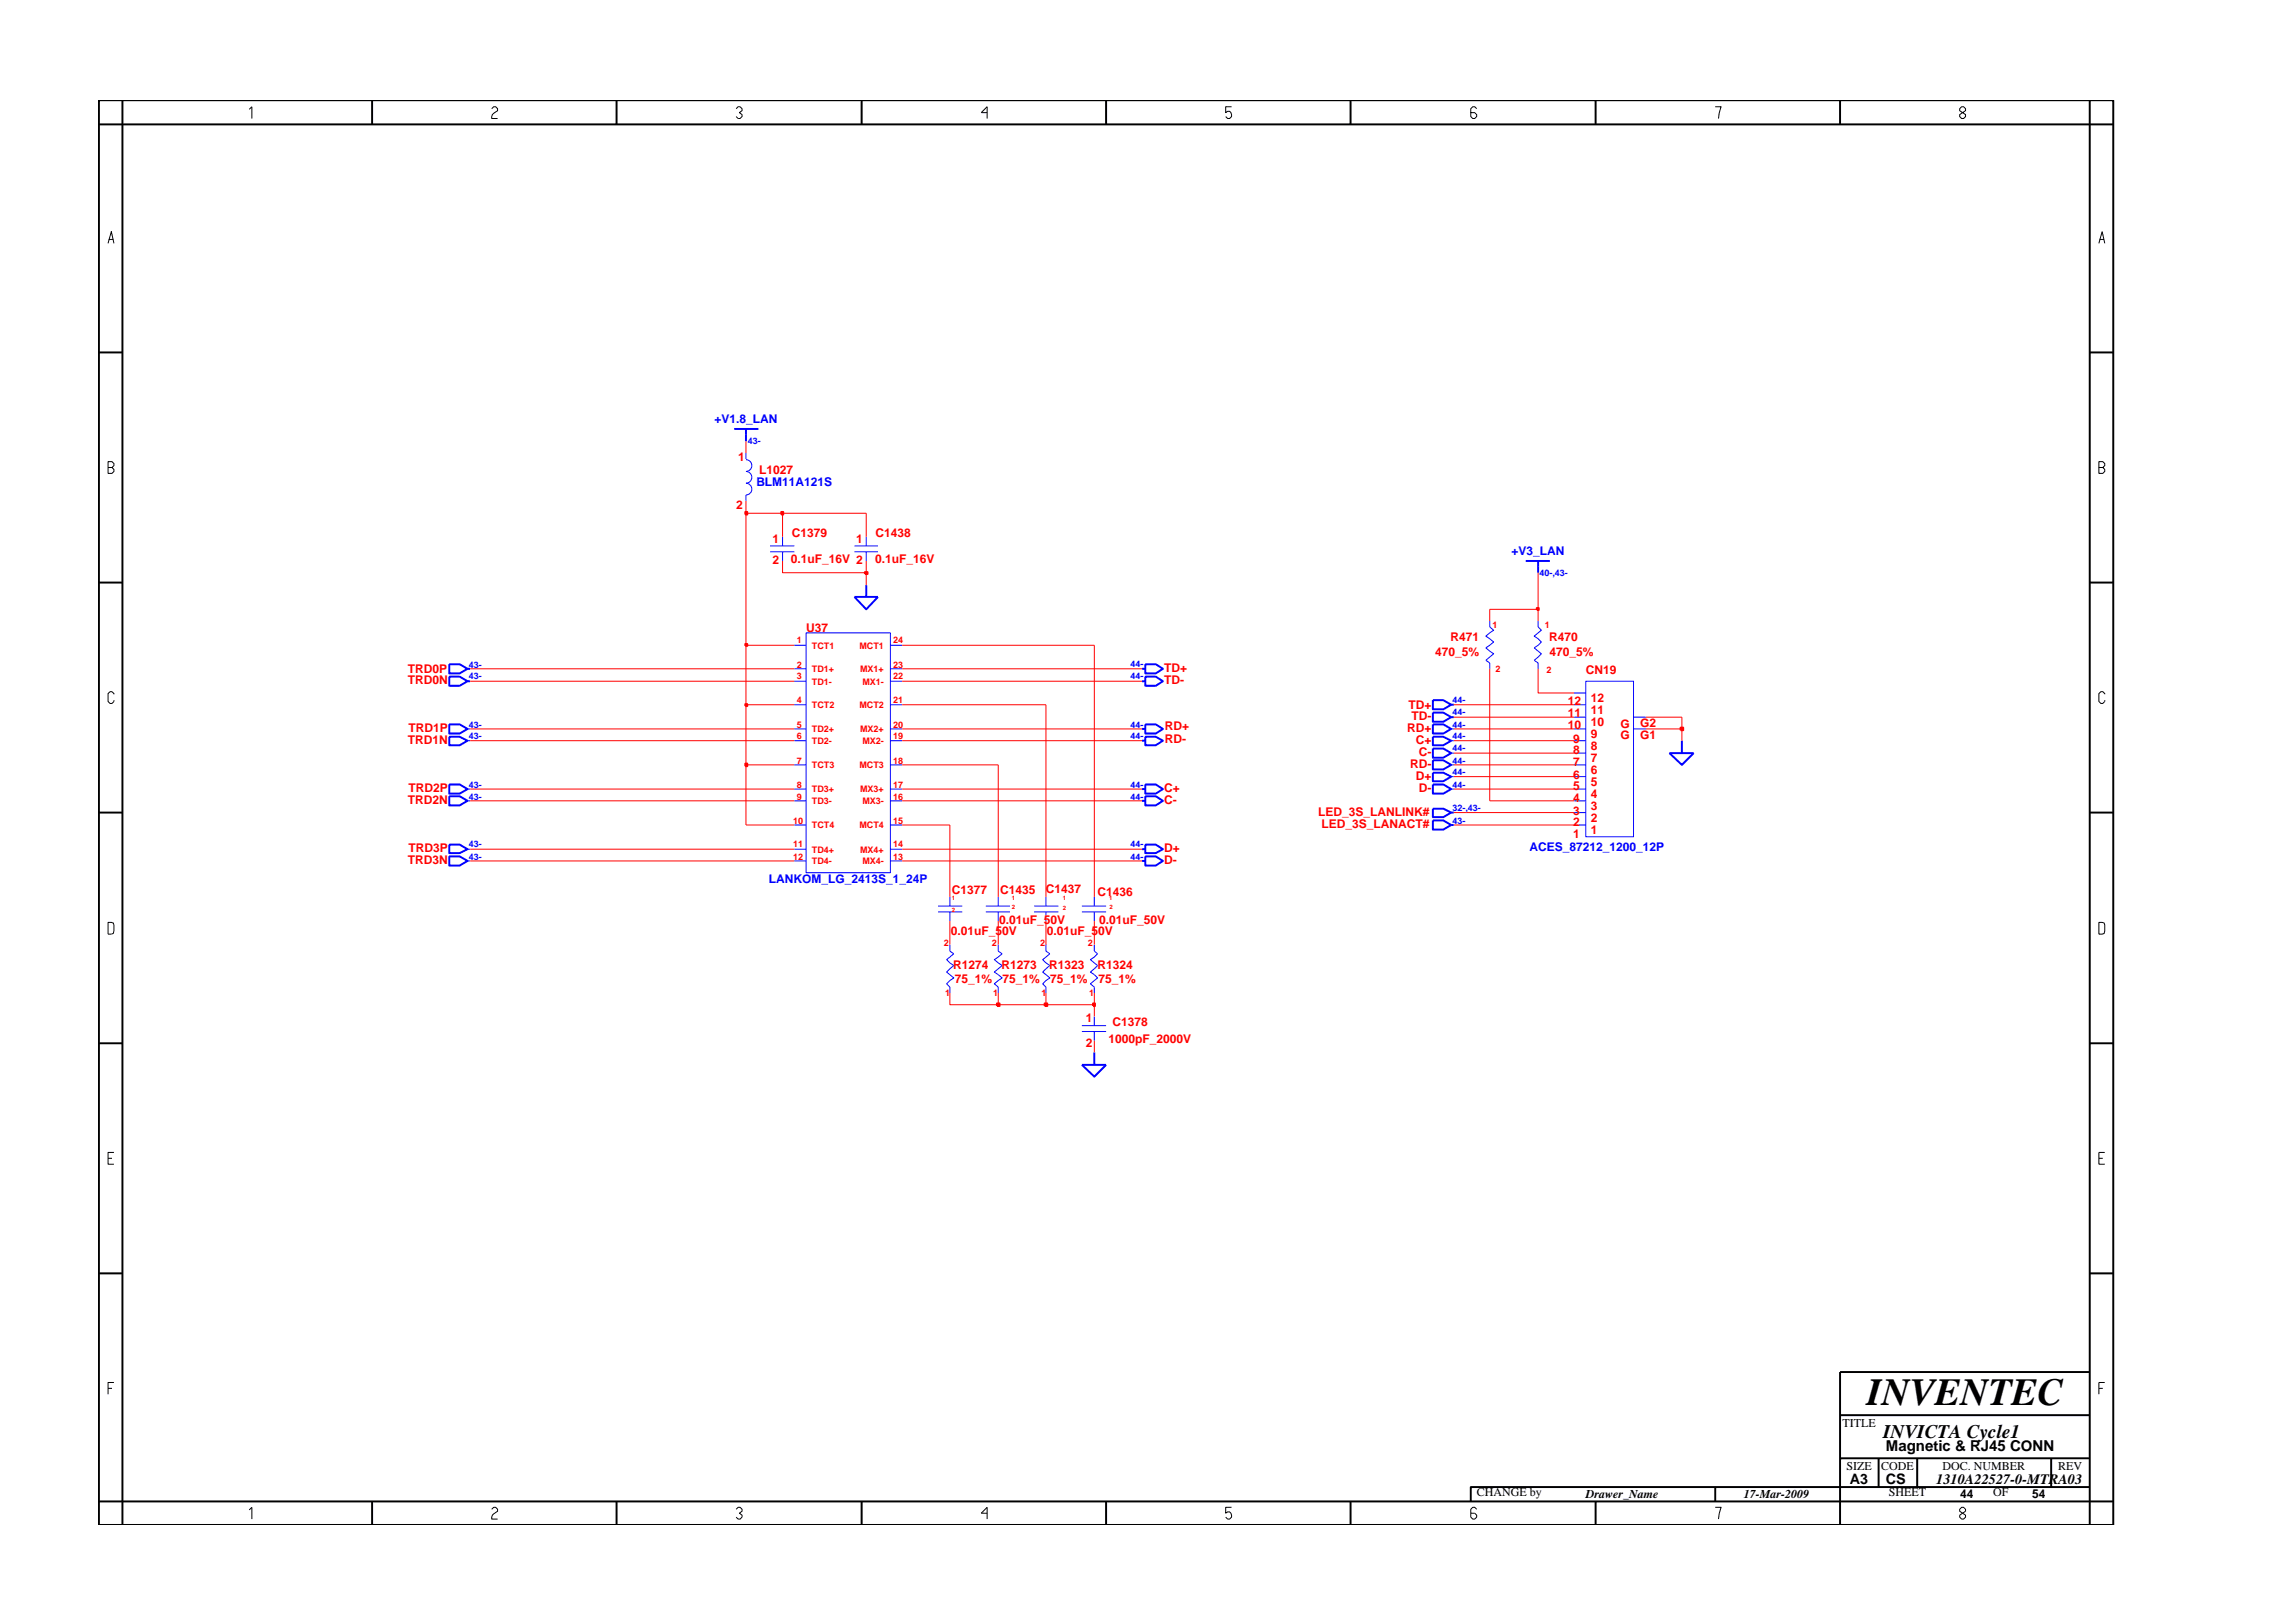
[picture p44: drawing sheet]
<svg xmlns="http://www.w3.org/2000/svg" width="297mm" height="210mm" viewBox="0 0 297 210" stroke-linecap="round" stroke-linejoin="round" font-family="sans-serif">
<defs><g id="words">
<text font-size="5" x="241.8" y="182">INVENTEC</text>
<text font-size="2.5" x="244" y="186.3">INVICTA Cycle1</text>
<g font-size="1.9">
<text x="244.3" y="188">Magnetic &amp; RJ45 CONN</text>
<text x="239.6" y="192.2">A3</text>
<text x="244.3" y="192.3">CS</text>
<text x="250.8" y="192.2">1310A22527-0-MTRA03</text>
</g>
<g font-size="1.6" fill="#00f">
<text x="92.6" y="54.8">+V1.8_LAN</text>
<text x="98" y="63">BLM11A121S</text>
<text x="195.8" y="71.9">+V3_LAN</text>
<text x="198.1" y="110.2">ACES_87212_1200_12P</text>
<text x="99.6" y="114.4">LANKOM_LG_2413S_1_24P</text>
</g>
<g font-size="1.6" fill="#f00">
<text x="95.6" y="59.7">1</text>
<text x="95.4" y="66">2</text>
<text x="98.3" y="61.4">L1027</text>
<text x="100.1" y="70.4">1</text>
<text x="102.6" y="69.6">C1379</text>
<text x="110.9" y="70.4">1</text>
<text x="113.4" y="69.6">C1438</text>
<text x="100.1" y="73.1">2</text>
<text x="102.4" y="72.9">0.1uF_16V 2</text>
<text x="113.4" y="72.9">0.1uF_16V</text>
<text x="104.4" y="81.8">U37</text>
<text x="187.9" y="83.1">R471</text>
<text x="200.7" y="83.1">R470</text>
<text x="52.8" y="88.6">TRD0N</text>
<text x="52.8" y="87.2">TRD0P</text>
<text x="150.8" y="87.1">TD+</text>
<text x="150.8" y="88.6">TD-</text>
<text x="185.9" y="85">470_5%</text>
<text x="200.7" y="85">470_5%</text>
<text x="205.4" y="87.3">CN19</text>
<text x="52.9" y="94.8">TRD1P</text>
<text x="150.9" y="94.6">RD+</text>
<text x="182.3" y="94.8">RD+</text>
<text x="182.5" y="91.9">TD+</text>
<text x="182.9" y="93.2">TD-</text>
<text x="203.1" y="94.4">10</text>
<text x="203.1" y="92.9">11</text>
<text x="203.1" y="91.3">12</text>
<text x="206.1" y="94.1">10</text>
<text x="206.1" y="92.5">11</text>
<text x="206.1" y="90.9">12</text>
<text x="206.1" y="95.6">9</text>
<text x="209.9" y="95.8">G</text>
<text x="209.9" y="94.3">G</text>
<text x="212.5" y="95.8">G1</text>
<text x="212.5" y="94.2">G2</text>
<text x="52.8" y="96.4">TRD1N</text>
<text x="150.9" y="96.2">RD-</text>
<text x="182.7" y="99.5">RD-</text>
<text x="183.4" y="101">D+</text>
<text x="183.4" y="96.4">C+</text>
<text x="183.8" y="97.9">C-</text>
<text x="203.8" y="100.9">6</text>
<text x="203.8" y="99.3">7</text>
<text x="203.8" y="97.7">8</text>
<text x="203.8" y="96.2">9</text>
<text x="206.1" y="101.8">5</text>
<text x="206.1" y="100.3">6</text>
<text x="206.1" y="98.7">7</text>
<text x="206.1" y="97.1">8</text>
<text x="52.8" y="104.2">TRD2N</text>
<text x="52.9" y="102.6">TRD2P</text>
<text x="150.8" y="104.2">C-</text>
<text x="150.8" y="102.6">C+</text>
<text x="170.8" y="105.7">LED_3S_LANLINK#</text>
<text x="171.2" y="107.3">LED_3S_LANACT#</text>
<text x="183.8" y="102.6">D-</text>
<text x="203.8" y="107">2</text>
<text x="203.8" y="105.5">3</text>
<text x="203.8" y="103.9">4</text>
<text x="203.8" y="102.4">5</text>
<text x="206.1" y="106.4">2</text>
<text x="206.1" y="104.9">3</text>
<text x="206.1" y="103.4">4</text>
<text x="52.8" y="111.9">TRD3N</text>
<text x="52.9" y="110.3">TRD3P</text>
<text x="150.8" y="111.9">D-</text>
<text x="150.8" y="110.3">D+</text>
<text x="203.8" y="108.6">1</text>
<text x="206.1" y="108">1</text>
<text x="123.3" y="115.9">C1377</text>
<text x="129.4" y="119.7">0.01uF_50V</text>
<text x="129.6" y="115.9">C1435</text>
<text x="135.5" y="115.7">C1437</text>
<text x="142.2" y="116.1">C1436</text>
<text x="142.4" y="119.7">0.01uF_50V</text>
<text x="123.2" y="121.1">0.01uF_50V</text>
<text x="123.5" y="125.6">R1274</text>
<text x="129.7" y="125.6">R1273</text>
<text x="135.6" y="121.1">0.01uF_50V</text>
<text x="135.9" y="125.6">R1323</text>
<text x="142.2" y="125.6">R1324</text>
<text x="123.7" y="127.3">75_1%</text>
<text x="129.9" y="127.3">75_1%</text>
<text x="136" y="127.3">75_1%</text>
<text x="142.3" y="127.3">75_1%</text>
<text x="140.6" y="135.6">2</text>
<text x="140.7" y="132.4">1</text>
<text x="143.6" y="135.1">1000pF_2000V</text>
<text x="144.1" y="132.9">C1378</text>
</g>
<g font-size="1.6">
<text x="238.7" y="184.8">TITLE</text>
<text x="239.2" y="190.4">SIZE</text>
<text x="243.7" y="190.4">CODE</text>
<text x="251.6" y="190.4">DOC. NUMBER</text>
<text x="266.6" y="190.4">REV</text>
<text x="191.3" y="193.9">CHANGE by</text>
<text x="205.4" y="194.1">Drawer_Name</text>
<text x="225.9" y="194.1">17-Mar-2009</text>
<text x="244.7" y="193.9">SHEET</text>
<text x="253.9" y="194.1">44</text>
<text x="258.2" y="193.9">OF</text>
<text x="263.3" y="194.1">54</text>
</g>
<g font-size="1.2" fill="#00f">
<text x="96.9" y="57.5">43-</text>
<text x="199.4" y="74.6">40-,43-</text>
<text x="60.7" y="88">43-</text>
<text x="60.7" y="86.5">43-</text>
<text x="146.4" y="88">44-</text>
<text x="146.4" y="86.5">44-</text>
<text x="60.7" y="94.3">43-</text>
<text x="60.7" y="95.8">43-</text>
<text x="146.4" y="95.8">44-</text>
<text x="146.4" y="94.3">44-</text>
<text x="188.2" y="94.3">44-</text>
<text x="188.2" y="92.7">44-</text>
<text x="188.2" y="95.8">44-</text>
<text x="188.2" y="91.1">44-</text>
<text x="188.2" y="98.9">44-</text>
<text x="188.2" y="97.3">44-</text>
<text x="188.2" y="100.4">44-</text>
<text x="60.7" y="103.6">43-</text>
<text x="60.7" y="102.1">43-</text>
<text x="146.4" y="103.6">44-</text>
<text x="146.4" y="102.1">44-</text>
<text x="188.2" y="105.1">32-,43-</text>
<text x="188.2" y="106.7">43-</text>
<text x="188.2" y="102.1">44-</text>
<text x="60.7" y="111.4">43-</text>
<text x="60.7" y="109.8">43-</text>
<text x="146.4" y="111.4">44-</text>
<text x="146.4" y="109.8">44-</text>
</g>
<g font-size="1.2" fill="#f00">
<text x="103.2" y="83.3">1</text>
<text x="115.7" y="83.3">24</text>
<text x="193.4" y="81.3">1</text>
<text x="200.1" y="81.3">1</text>
<text x="103.2" y="86.5">2</text>
<text x="103.2" y="88">3</text>
<text x="105.2" y="84">TCT1</text>
<text x="105.2" y="87.1">TD1+</text>
<text x="105.2" y="88.7">TD1-</text>
<text x="111.3" y="84">MCT1</text>
<text x="111.4" y="87.1">MX1+</text>
<text x="111.7" y="88.7">MX1-</text>
<text x="115.7" y="86.5">23</text>
<text x="115.7" y="88">22</text>
<text x="193.7" y="87">2</text>
<text x="200.3" y="87.2">2</text>
<text x="103.2" y="91.1">4</text>
<text x="103.2" y="94.3">5</text>
<text x="103.2" y="95.8">6</text>
<text x="105.2" y="91.7">TCT2</text>
<text x="105.2" y="94.9">TD2+</text>
<text x="111.3" y="91.7">MCT2</text>
<text x="111.4" y="94.9">MX2+</text>
<text x="115.7" y="91.1">21</text>
<text x="115.7" y="94.3">20</text>
<text x="115.7" y="95.8">19</text>
<text x="103.2" y="98.9">7</text>
<text x="105.2" y="99.5">TCT3</text>
<text x="105.2" y="96.4">TD2-</text>
<text x="111.3" y="99.5">MCT3</text>
<text x="111.7" y="96.4">MX2-</text>
<text x="115.7" y="98.9">18</text>
<text x="102.7" y="106.7">10</text>
<text x="103.2" y="102.1">8</text>
<text x="103.2" y="103.6">9</text>
<text x="105.2" y="107.3">TCT4</text>
<text x="105.2" y="102.7">TD3+</text>
<text x="105.2" y="104.2">TD3-</text>
<text x="111.3" y="107.3">MCT4</text>
<text x="111.4" y="102.7">MX3+</text>
<text x="111.7" y="104.2">MX3-</text>
<text x="115.7" y="106.7">15</text>
<text x="115.7" y="102.1">17</text>
<text x="115.7" y="103.6">16</text>
<text x="102.7" y="109.8">11</text>
<text x="102.7" y="111.4">12</text>
<text x="105.2" y="110.4">TD4+</text>
<text x="105.2" y="112">TD4-</text>
<text x="111.4" y="110.4">MX4+</text>
<text x="111.7" y="112">MX4-</text>
<text x="115.7" y="109.8">14</text>
<text x="115.7" y="111.4">13</text>
<text x="122.3" y="122.5">2</text>
<text x="128.5" y="122.5">2</text>
<text x="134.7" y="122.5">2</text>
<text x="140.9" y="122.5">2</text>
<text x="122.5" y="129.1">1</text>
<text x="128.6" y="129.1">1</text>
<text x="134.9" y="129.1">1</text>
<text x="141.1" y="129.1">1</text>
</g>
<g font-size=".8" fill="#f00">
<text x="123.3" y="116.6">1</text>
<text x="123.3" y="118.1">2</text>
<text x="131.1" y="116.6">1</text>
<text x="131.1" y="117.8">2</text>
<text x="137.7" y="116.6">1</text>
<text x="137.7" y="117.9">2</text>
<text x="143.7" y="116.6">1</text>
<text x="143.7" y="117.8">2</text>
</g>
</g></defs>
<g fill="none" stroke="#00f" stroke-width=".25">
<path d="M95.1 55.6h3.1M96.6 55.6v1.6M110.7 77.3h3l-1.5 1.6zM112.2 75.8v1.5M197.6 72.7h3.2M199.2 72.7v1.5M58.2 87.7h1.3l1.1 .6-1.1 .5h-1.3zM58.2 86h1.3l1.1 .6-1.1 .6h-1.3zM58.2 95.4h1.3l1.1 .6-1.1 .5h-1.3zM58.2 93.8h1.3l1.1 .6-1.1 .6h-1.3zM60.6 86.6h.3M60.6 88.3h.3"/>
<path d="M147.9 86.6h.5M147.9 88.3h.5M147.9 94.4h.5M147.9 96h.5M148.4 86h1.3l1 .6-1 .6h-1.3zM148.4 93.8h1.3l1 .6-1 .6h-1.3zM148.4 87.7h1.3l1 .6-1 .5h-1.3zM148.4 95.4h1.3l1 .6-1 .5h-1.3zM185.6 92.3h1.4l1 .6-1 .6h-1.4zM185.6 90.7h1.4l1 .6-1 .6h-1.4zM185.6 95.4h1.4l1 .6-1 .5h-1.4zM185.6 97h1.4l1 .6-1 .6h-1.4z"/>
<path d="M185.6 93.8h1.4l1 .6-1 .6h-1.4zM185.6 98.5h1.4l1 .6-1 .6h-1.4zM188 92.9h.3M188 91.3h.3M216.3 97.6h3.1l-1.5 1.5zM217.9 96v1.6M58.2 101.6h1.3l1.1 .6-1.1 .6h-1.3zM58.2 103.2h1.3l1.1 .5-1.1 .6h-1.3zM58.2 110.9h1.3l1.1 .6-1.1 .6h-1.3zM58.2 109.4h1.3l1.1 .6-1.1 .5h-1.3zM147.9 102.2h.5M147.9 110h.5"/>
<path d="M147.9 111.5h.5M147.9 103.7h.5M148.4 101.6h1.3l1 .6-1 .6h-1.3zM148.4 109.4h1.3l1 .6-1 .5h-1.3zM148.4 110.9h1.3l1 .6-1 .6h-1.3zM148.4 103.2h1.3l1 .5-1 .6h-1.3zM185.6 101.6h1.4l1 .6-1 .6h-1.4zM185.6 104.8h1.4l1 .5-1 .6h-1.4zM185.6 106.3h1.4l1 .6-1 .6h-1.4zM185.6 100.1h1.4l1 .5-1 .6h-1.4zM188 105.3h.3M188 106.9h.3"/>
<path d="M140.2 138h3.1l-1.5 1.5zM141.8 136.3v1.7"/>
</g>
<g fill="none" stroke="#00f" stroke-width=".13">
<path d="M96.6 59.5a.76 .76 0 0 1 .8 .8 .76 .76 0 0 1-.8 .8 .76 .76 0 0 1 .8 .7 .76 .76 0 0 1-.8 .8 .76 .76 0 0 1 .8 .8 .76 .76 0 0 1-.8 .7v.8M96.6 58.7v.8M99.8 71.5h3.1M99.8 70.7h3.1M101.4 69.5v1.2M101.4 71.5v1.2M110.7 70.7h3M110.7 71.5h3M112.2 69.5v1.2M112.2 71.5v1.2M60.6 96h.3M60.6 94.4h.3"/>
<path d="M102.9 94.4h1.5M102.9 91.3h1.5M102.9 88.3h1.5M102.9 99.1h1.5M102.9 96h1.5M102.9 83.6h1.5M102.9 86.6h1.5M104.4 82h10.9v31.1h-10.9zM115.3 99.1h1.6M115.3 96h1.6M115.3 83.6h1.6M115.3 86.6h1.6"/>
<path d="M115.3 94.4h1.6M115.3 91.3h1.6M115.3 88.3h1.6M188 99.1h.3M188 96h.3M188 97.6h.3M188 94.4h.3M193 80.5v.7l.5 .4-1 .8 1 .8-1 .7 1 .8-1 .8 .5 .4v.7M199.2 80.5v.7l.5 .4-1 .8 1 .8-1 .7 1 .8-1 .8 .5 .4v.7M203.9 99.1h1.5M203.9 96h1.5M203.9 92.9h1.5"/>
<path d="M203.9 89.8h1.5M203.9 97.6h1.5M203.9 94.4h1.5M203.9 91.3h1.5M205.4 88.3h6.2v20.1h-6.2zM211.6 92.9h1.6M211.6 94.4h1.6M60.6 111.5h.3M60.6 110h.3M60.6 102.2h.3M60.6 103.7h.3M102.9 111.5h1.5"/>
<path d="M102.9 102.2h1.5M102.9 106.9h1.5M102.9 110h1.5M102.9 103.7h1.5M115.3 110h1.6M115.3 103.7h1.6M115.3 111.5h1.6M115.3 102.2h1.6M115.3 106.9h1.6M121.5 117.4h3.2M121.5 118.1h3.2M123 116.2v1.2"/>
<path d="M123 118.1v1.2M127.7 118.1h3.1M127.7 117.4h3.1M129.3 116.2v1.2M129.3 118.1v1.2M134 117.4h3.1M134 118.1h3.1M135.5 116.2v1.2M135.5 118.1v1.2M140.2 118.1h3.1M140.2 117.4h3.1M141.8 116.2v1.2"/>
<path d="M141.8 118.1v1.2M188 102.2h.3M188 100.6h.3M203.9 102.2h1.5M203.9 100.6h1.5M203.9 105.3h1.5M203.9 106.9h1.5M203.9 103.7h1.5M123 122.4v.8l.6 .4-1 .7 1 .8-1 .8 1 .8-1 .8 .4 .4v.7M129.3 122.4v.8l.5 .4-1 .7 1 .8-1 .8 1 .8-1 .8 .5 .4v.7M135.5 122.4v.8l.5 .4-.9 .7 .9 .8-.9 .8 .9 .8-.9 .8 .4 .4v.7M140.2 133.6h3.1"/>
<path d="M140.2 132.9h3.1M141.8 122.4v.8l.4 .4-.9 .7 .9 .8-.9 .8 .9 .8-.9 .8 .5 .4v.7M141.8 131.7v1.2M141.8 133.6v1.2"/>
</g>
<path d="M123 128.6v1.6h6.3M141.8 130.2v1.5M141.8 134.8v1.5" fill="none" stroke="#f00" stroke-width=".13"/>
<path d="M129.1 130h.4v.3h-.4z" fill="#8e2323"/>
<path d="M129.1 130h.4v.3h-.4z" fill="none" stroke="#f00" stroke-width=".25"/>
<path d="M129.3 128.6v1.6h6.2" fill="none" stroke="#f00" stroke-width=".13"/>
<path d="M135.3 130h.4v.3h-.4z" fill="#8e2323"/>
<path d="M135.3 130h.4v.3h-.4z" fill="none" stroke="#f00" stroke-width=".25"/>
<path d="M135.5 128.6v1.6h6.3" fill="none" stroke="#f00" stroke-width=".13"/>
<path d="M141.6 130h.2v.3h-.2z" fill="#8e2323"/>
<path d="M141.6 130h.2v.3h-.2z" fill="none" stroke="#f00" stroke-width=".25"/>
<g fill="none" stroke="#f00" stroke-width=".13">
<path d="M96.6 99.1v7.8h6.3M129.3 99.1v17.1M135.5 91.3v24.9M141.8 83.6v32.6M193 86.6v17.1h10.9M60.9 103.7h42M60.9 102.2h42M60.9 111.5h42M60.9 110h42M116.9 103.7h31M116.9 102.2h31M116.9 106.9h6.1v9.3"/>
<path d="M116.9 111.5h31M116.9 110h31M123 119.3v3.1M129.3 119.3v3.1M135.5 119.3v3.1M141.8 119.3v3.1M188.3 102.2h15.6M188.3 100.6h15.6M188.3 106.9h15.6M188.3 105.3h15.6M141.8 128.6v1.6"/>
</g>
<path d="M96.5 98.9h.3v.4h-.3z" fill="#8e2323"/>
<path d="M96.5 98.9h.3v.4h-.3z" fill="none" stroke="#f00" stroke-width=".25"/>
<path d="M60.9 96h42M60.9 94.4h42M96.6 91.3v7.8h6.3M116.9 96h31M116.9 94.4h31M116.9 99.1h12.4M188.3 96h15.6M188.3 94.4h15.6M188.3 99.1h15.6M188.3 97.6h15.6M213.2 94.4h4.7v1.6" fill="none" stroke="#f00" stroke-width=".13"/>
<path d="M217.7 94.3h.3v.3h-.3z" fill="#8e2323"/>
<path d="M217.7 94.3h.3v.3h-.3z" fill="none" stroke="#f00" stroke-width=".25"/>
<path d="M188.3 92.9h15.6M213.2 92.9h4.7v1.5" fill="none" stroke="#f00" stroke-width=".13"/>
<path d="M96.5 91.2h.3v.3h-.3z" fill="#8e2323"/>
<path d="M96.5 91.2h.3v.3h-.3z" fill="none" stroke="#f00" stroke-width=".25"/>
<path d="M60.9 88.3h42M60.9 86.6h42M96.6 83.6v7.7h6.3M116.9 88.3h31M116.9 86.6h31M116.9 91.3h18.6M188.3 91.3h15.6M199.2 86.6v3.2h4.7" fill="none" stroke="#f00" stroke-width=".13"/>
<path d="M96.5 83.4h.3v.3h-.3z" fill="#8e2323"/>
<path d="M96.5 83.4h.3v.3h-.3z" fill="none" stroke="#f00" stroke-width=".25"/>
<path d="M96.6 66.5v17.1h6.3M116.9 83.6h24.9M199.2 80.5v-1.6h-6.2v1.6" fill="none" stroke="#f00" stroke-width=".13"/>
<path d="M199.1 78.8h.2v.2h-.2z" fill="#8e2323"/>
<path d="M199.1 78.8h.2v.2h-.2z" fill="none" stroke="#f00" stroke-width=".25"/>
<path d="M101.4 72.7v1.5h10.8v1.6M199.2 74.2v4.7" fill="none" stroke="#f00" stroke-width=".13"/>
<path d="M112 74.1h.4v.3h-.4z" fill="#8e2323"/>
<path d="M112 74.1h.4v.3h-.4z" fill="none" stroke="#f00" stroke-width=".25"/>
<path d="M101.4 66.5v3M112.2 66.5v3M112.2 72.7v1.5" fill="none" stroke="#f00" stroke-width=".13"/>
<path d="M96.5 66.3h.3v.4h-.3z" fill="#8e2323"/>
<path d="M96.5 66.3h.3v.4h-.3z" fill="none" stroke="#f00" stroke-width=".25"/>
<path d="M96.6 64.9v1.6h4.8" fill="none" stroke="#f00" stroke-width=".13"/>
<path d="M101.2 66.3h.3v.4h-.3z" fill="#8e2323"/>
<path d="M101.2 66.3h.3v.4h-.3z" fill="none" stroke="#f00" stroke-width=".25"/>
<path d="M96.6 57.2v1.5M101.4 66.5h10.8" fill="none" stroke="#f00" stroke-width=".13"/>
<g fill="none" stroke="#000" stroke-width=".25">
<path d="M12.8 13h261v184.6h-261zM15.9 13v184.6M48.2 13v3.1M79.9 13v3.1M111.6 13v3.1M143.3 13v3.1M174.9 13v3.1M206.7 13v3.1M238.4 13v3.1M270.7 13v184.6M273.8 16.1h-261M12.8 45.7h3.1"/>
<path d="M270.7 45.7h3.1M12.8 75.5h3.1M270.7 75.5h3.1M12.8 105.3h3.1M270.7 105.3h3.1M12.8 135.2h3.1M270.7 135.2h3.1M12.8 165h3.1M270.7 177.7h-32.3v19.9M270.7 165h3.1M48.2 194.5v3.1M79.9 194.5v3.1"/>
<path d="M111.6 194.5v3.1M143.3 194.5v3.1M174.9 194.5v3.1M206.7 194.5v3.1M222.2 192.6v1.9M238.4 183.3h32.3M238.4 188.9h32.3M243.4 188.9v3.7M248.4 188.9v3.7M265.7 188.9v3.7M270.7 192.6h-80.2v1.9M273.8 194.5h-261"/>
</g>
<g fill="none" stroke="#000" stroke-width=".13">
<path d="M32.3 14.2l.3-.4v1.6M63.7 14.1l.3-.3h.2l.3 .3v.2l-.5 .4-.3 .4v.3h.8M95.4 14.1l.2-.3h.3l.2 .3v.2l-.3 .3 .3 .2v.3l-.2 .3h-.3l-.2-.3M127.9 14.6h-.8l.8-.8v1.6M159.5 13.8h-.7v.8l.2-.2a.5 .5 0 0 1 .5 .7l-.2 .3h-.3l-.2-.3M191.3 14.1l-.3-.3h-.2l-.3 .3v1l.3 .3h.2l.3-.3v-.3l-.3-.2h-.5M222.2 13.8h.8l-.4 1.6M254.1 13.8l-.2 .3v.2l.7 .5v.3l-.2 .3h-.3l-.2-.3v-.3l.7-.5v-.2l-.2-.3zM14 31.5l.4-1.5 .4 1.5M14.1 31h.6M272 31h.6M272.7 31.5l-.4-1.5-.4 1.5"/>
<path d="M14 59.8h.5l.3 .3v.2l-.3 .3 .3 .2v.3l-.3 .2h-.5zM14 60.6h.5M271.9 60.6h.5l.3-.3v-.2l-.3-.3h-.5v1.5h.5l.3-.2v-.3l-.3-.2M14.8 89.9l-.3-.3h-.2l-.3 .3v1l.3 .2h.2l.3-.2v-.2M272.7 89.9l-.3-.3h-.3l-.2 .3v1l.2 .2h.3l.3-.2v-.2M14 119.5l.7 .1 .1 .2-.1 1.1-.7 .1zM271.9 119.5l.7 .1 .1 .2-.1 1.1-.7 .1zM14 150.1h.5M14.8 149.3h-.8v1.5h.8M271.9 150.1h.5M272.7 149.3h-.8v1.5h.8M14 179.9h.5"/>
<path d="M14.8 179.1h-.8v1.5M271.9 179.9h.5M272.7 179.1h-.8v1.5M32.3 195.6l.3-.3v1.5M63.7 195.5l.3-.2h.2l.3 .2v.3l-.5 .3-.3 .4v.3h.8M95.4 195.5l.2-.2h.3l.2 .2v.3l-.3 .2 .3 .3v.2l-.2 .3h-.3l-.2-.3M127.9 196h-.8l.8-.7v1.5M159.5 195.3h-.7v.7l.2-.1a.5 .5 0 0 1 .5 .6l-.2 .3h-.3l-.2-.3M191.3 195.5l-.3-.2h-.2l-.3 .2v1l.3 .3h.2l.3-.3v-.2l-.3-.3h-.5M222.2 195.3h.8l-.4 1.5M254.1 195.3l-.2 .2v.3l.7 .5v.2l-.2 .3h-.3l-.2-.3v-.2l.7-.5v-.3l-.2-.2z"/>
</g>
<use href="#words"/>
</svg>
